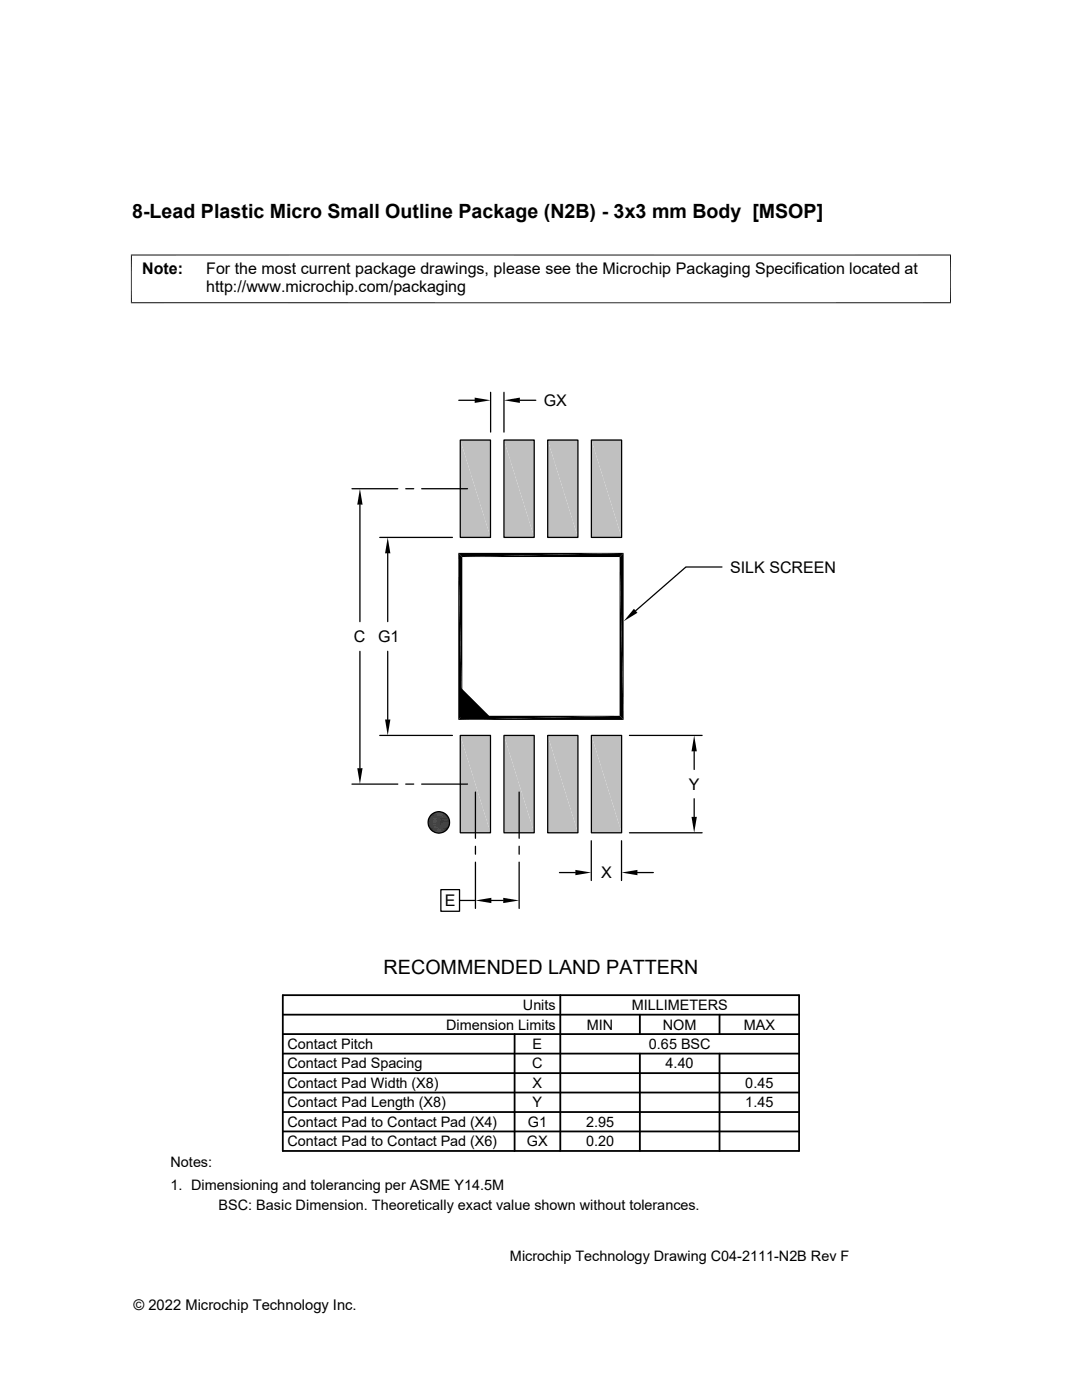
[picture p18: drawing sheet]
<svg xmlns="http://www.w3.org/2000/svg" width="216mm" height="279mm" viewBox="0 0 216 279" stroke-linecap="round" stroke-linejoin="round" font-family="sans-serif">
<defs><g id="words">
<g font-size="3.9">
<text x="26.4" y="43.5">8-Lead Plastic Micro Small Outline Package (N2B) - 3x3 mm Body [MSOP]</text>
<text x="76.5" y="194.5">RECOMMENDED LAND PATTERN</text>
</g>
<g font-size="3.2">
<text x="28.4" y="54.7">Note:</text>
<text x="41.1" y="58.3">http://www.microchip.com/packaging</text>
<text x="41.1" y="54.7">For the most current package drawings, please see the Microchip Packaging Specification located at</text>
<text x="108.5" y="81">GX</text>
<text x="145.7" y="114.3">SILK SCREEN</text>
<text x="70.6" y="128.1">C</text>
<text x="75.4" y="128.1">G1</text>
<text x="137.5" y="157.6">Y</text>
<text x="120" y="175.3">X</text>
<text x="88.7" y="180.8">E</text>
</g>
<g font-size="2.9">
<text x="104.3" y="201.6">Units</text>
<text x="126" y="201.6">MILLIMETERS</text>
<text x="57.3" y="209.4">Contact Pitch</text>
<text x="89" y="205.5">Dimension Limits</text>
<text x="106.3" y="209.4">E</text>
<text x="117.1" y="205.5">MIN</text>
<text x="129.5" y="209.4">0.65 BSC</text>
<text x="132.3" y="205.5">NOM</text>
<text x="148.4" y="205.5">MAX</text>
<text x="57.3" y="213.2">Contact Pad Spacing</text>
<text x="106.2" y="213.2">C</text>
<text x="132.8" y="213.2">4.40</text>
<text x="57.3" y="221">Contact Pad Length (X8)</text>
<text x="57.3" y="217.1">Contact Pad Width (X8)</text>
<text x="106.3" y="221">Y</text>
<text x="106.3" y="217.1">X</text>
<text x="148.7" y="221">1.45</text>
<text x="148.7" y="217.1">0.45</text>
<text x="57.3" y="224.9">Contact Pad to Contact Pad (X4)</text>
<text x="105.3" y="224.9">G1</text>
<text x="116.9" y="224.9">2.95</text>
<text x="34" y="232.9">Notes:</text>
<text x="57.3" y="228.8">Contact Pad to Contact Pad (X6)</text>
<text x="105.2" y="228.8">GX</text>
<text x="116.9" y="228.8">0.20</text>
<text x="34" y="237.5">1. Dimensioning and tolerancing per ASME Y14.5M</text>
<text x="43.6" y="241.6">BSC: Basic Dimension. Theoretically exact value shown without tolerances.</text>
<text x="101.7" y="251.7">Microchip Technology Drawing C04-2111-N2B Rev F</text>
<text x="26.6" y="261.3">© 2022 Microchip Technology Inc.</text>
</g>
</g></defs>
<g fill="#c0c0c0">
<path d="M118 87.8l6 19.5h-6z"/>
<path d="M118 87.8h6v19.5z"/>
<path d="M109.3 87.8l6 19.5h-6z"/>
<path d="M109.3 87.8h6v19.5z"/>
<path d="M100.6 87.8l6 19.5h-6z"/>
<path d="M100.6 87.8h6v19.5z"/>
<path d="M91.8 87.8l6.1 19.5h-6.1z"/>
<path d="M91.8 87.8h6.1v19.5z"/>
<path d="M118 146.8l6 19.4h-6z"/>
<path d="M118 146.8h6v19.4z"/>
<path d="M109.3 146.8l6 19.4h-6z"/>
<path d="M109.3 146.8h6v19.4z"/>
<path d="M100.6 146.8l6 19.4h-6z"/>
<path d="M100.6 146.8h6v19.4z"/>
<path d="M91.8 146.8l6.1 19.4h-6.1z"/>
<path d="M91.8 146.8h6.1v19.4z"/>
</g>
<g fill="none" stroke="#000" stroke-width=".25">
<path d="M91.5 79.9h3.2M97.9 78.3v7.9M100.6 78.3v7.9M103.7 79.9h3.2M70.2 97.5h9.2M81 97.5h1.6M84.1 97.5h9.2M91.8 87.8h6.1v19.5h-6.1zM100.6 87.8h6v19.5h-6zM109.3 87.8h6v19.5h-6zM118 87.8h6v19.5h-6zM71.8 100.7v23.4"/>
<path d="M75.8 107.3h14.5M77.4 110.4v13.7M144.1 113.2h-7.2l-10.1 8.7M71.8 130v23.3M77.4 130v13.6M70.2 156.5h9.2M75.8 146.8h14.5M81 156.5h1.6M84.1 156.5h9.2M91.8 146.8h6.1v19.4h-6.1zM94.9 158.1v9.2M100.6 146.8h6v19.4h-6z"/>
<path d="M103.6 158.1v9.2M109.3 146.8h6v19.4h-6zM118 146.8h6v19.4h-6zM125.6 146.8h14.5M138.5 149.9v3.7M138.5 159.4v3.6M88 177.5h3.7v4.4h-3.7zM91.7 179.7h3.2M94.9 168.9v1.6M94.9 172.1v9.2M98 179.7h2.4M103.6 168.9v1.6"/>
<path d="M103.6 172.1v9.2M111.6 174.1h3.2M118 167.8v7.9M124 167.8v7.9M125.6 166.2h14.5M127.2 174.1h3.2"/>
<circle cx="87.6" cy="164.1" r="2.13"/>
</g>
<g fill="#000">
<path d="M94.7 79.4l3.2 .5-3.2 .5zM100.6 79.9l3.1-.5v1zM71.8 97.5l.5 3.2h-1zM77.4 107.3l.5 3.1h-1.1zM91.4 110.3h33l-32.2 .9zM92.2 111.2l32.2-.9-.8 .9zM123.6 111.2l.8 32.5-.8-.8zM124.4 110.3v33.4l-.8-32.5zM91.8 137.1l6.2 6.2h-6.2zM126.5 121.5l.7 .8-2.8 1.7zM71.3 153.3h1l-.5 3.2zM76.8 143.6h1.1l-.5 3.2z"/>
<path d="M91.4 110.3l.8 32.6-.8 .8zM91.4 110.3l.8 .9v31.7zM92.2 142.9h31.4l-32.2 .8zM91.4 143.7l32.2-.8 .8 .8zM138.5 146.8l.5 3.1h-1zM86.5 166l2 .1zM86.7 162.2l1.9 .1zM86.7 166.1l1.5 .1zM86.7 166.1h1.8zM86.7 162.2h1.8zM86.9 162.1l1.6 .1zM86.9 166.2h1.2z"/>
<path d="M86.9 166.2h1.3zM86.9 162.1h1.3zM87.1 162.1h1.1zM87.1 166.2h.7zM87.1 166.2h1zM87.1 162.1h1zM87.3 162l.8 .1zM87.3 166.2h.5zM87.3 162h.5zM94.9 179.7l3.1-.5v1zM100.4 179.2l3.2 .5-3.2 .5zM114.8 173.6l3.2 .5-3.2 .6z"/>
<path d="M124 174.1l3.2-.5v1.1zM138 163h1l-.5 3.2z"/>
</g>
<g fill="none" stroke="#000" stroke-width=".2">
<path d="M26.1 50.9h163.7M26.2 50.8v9.7M189.7 50.8v9.7M26.1 60.4h163.7M85.4 163.8h4.3M85.4 164.4h4.3M85.5 163.6h4.2M85.5 164.8h4.1M85.6 165h4M85.6 163.2h4M85.7 163.1h3.8M85.7 165.2h3.8"/>
<path d="M85.8 165.4h3.6M85.8 162.9h3.6M85.9 162.7h3.3M85.9 165.5h3.3M86 165.7h3.1M86 162.6h3.1M86.2 165.8h2.8M86.2 162.5h2.8M86.3 162.3h2.5M86.3 165.9h2.5M86.5 162.2h2.1M86.5 166h2.1"/>
</g>
<path d="M85.4 164h4.3M85.4 164.2h4.3M85.5 164.6h4.2M85.5 163.4h4.1" fill="none" stroke="#000" stroke-width=".21"/>
<g fill="none" stroke="#000" stroke-width=".36">
<path d="M56.4 198.6h103v31.1h-103zM111.8 198.6v31.1M56.4 202.5h103M56.4 206.4h103M56.4 218h103M56.4 210.3h103M56.4 214.2h103M102.7 206.4v23.3M127.7 202.5v3.9M127.7 210.3v19.4M143.6 202.5v3.9M143.6 210.3v19.4"/>
<path d="M56.4 221.9h103M56.4 225.8h103"/>
</g>
<use href="#words"/>
</svg>
